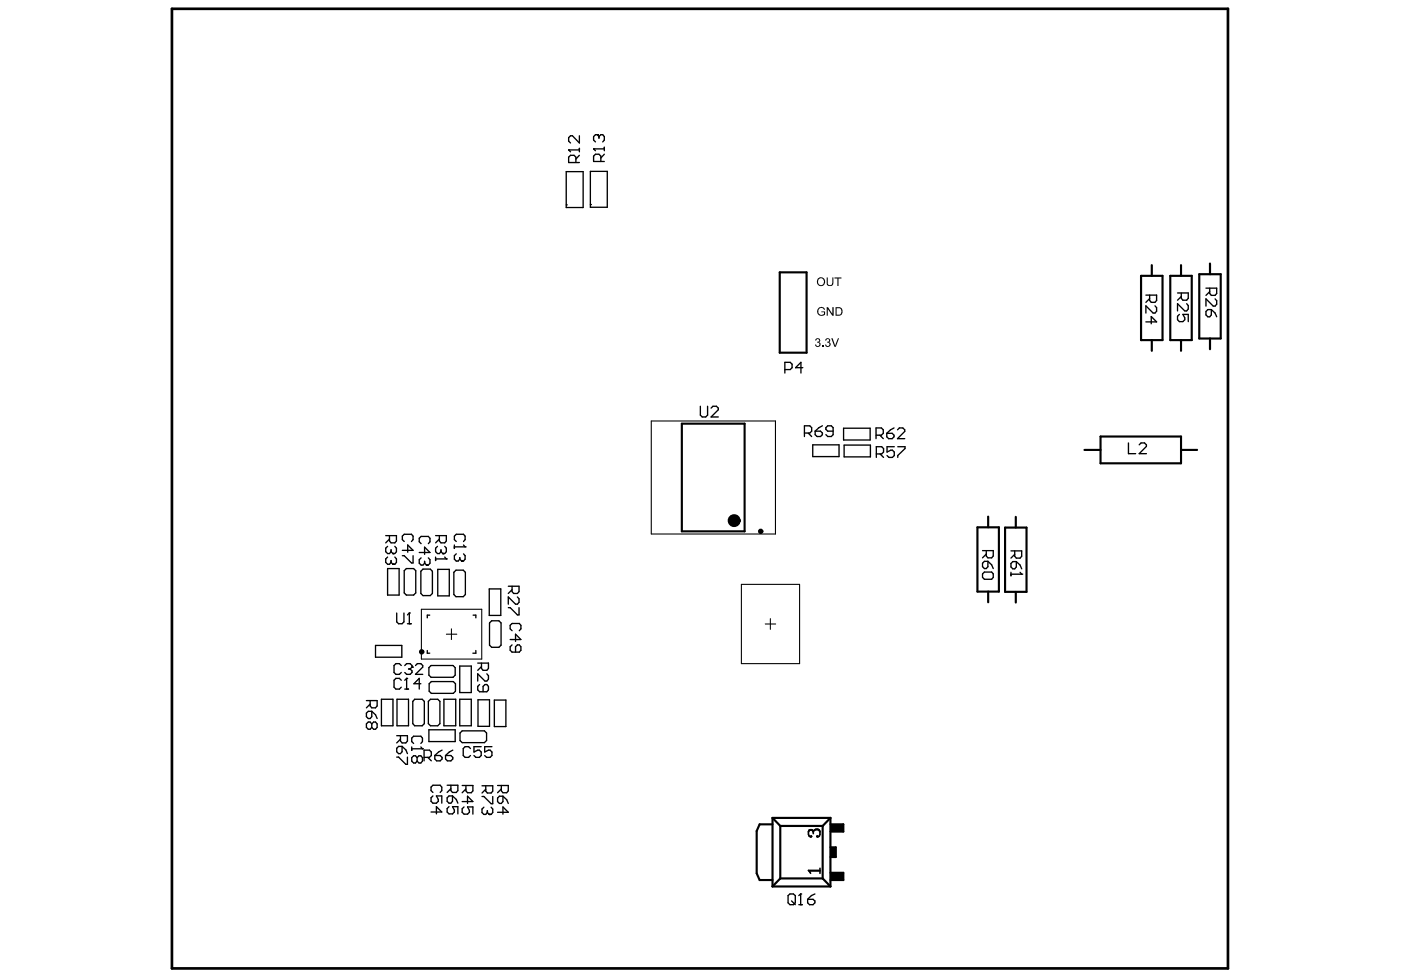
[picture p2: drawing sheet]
<svg xmlns="http://www.w3.org/2000/svg" width="289mm" height="202mm" viewBox="0 0 289 202" stroke-linecap="round" stroke-linejoin="round" font-family="sans-serif">
<g fill="none" stroke="#000" stroke-width=".44">
<path d="M160.8 56.2h5.5v16.5h-5.5zM235.3 56.9h4.4v13.3h-4.4zM237.5 54.7v2.2M241.3 56.9h4.5v13.3h-4.5zM243.6 54.7v2.2M247.3 56.6h4.4v13.2h-4.4zM249.5 54.4v2.2M237.5 70.2v2.2M243.6 70.2v2.2M249.5 69.8v2.2M140.6 87.4h13v22.2h-13zM223.6 92.8h3.4"/>
<path d="M227 90h16.6v5.6h-16.6zM243.6 92.8h3.3M201.6 108.8h4.4v13.2h-4.4zM203.8 106.6v2.2M207.3 108.8h4.4v13.3h-4.4zM209.5 106.6v2.2M203.8 122v2.2M209.5 122.1v2.2M159.3 170h-2.6l-.7 1.4v8.7l.7 1.4h2.6M159.3 168.7v14.1M159.3 168.7h12M159.3 168.7l1.6 1.7"/>
<path d="M160.9 170.4v10.8M160.9 170.4h8.8M169.7 170.4v10.8M171.3 174.8h1.1v2h-1.1M171.3 168.7l-1.6 1.7M171.3 170h2.6v1.5h-2.6M171.3 168.7v14.1M159.3 182.8h12M160.9 181.2h8.8M160.9 181.2l-1.6 1.6M169.7 181.2l1.6 1.6M171.3 180h2.6v1.5h-2.6"/>
</g>
<g fill="none" stroke="#000" stroke-width=".28">
<path d="M116.8 35.4h3.5v7.4h-3.5zM117.3 30.9h.1M117.3 30.9l.4 .4M117.3 30.9h2.2M118.8 33.5v-1.1l-.4-.4h-.7l-.4 .4v1.1h2.2M119.5 28v1.5l-1.5-1.5h-.3l-.4 .4v.7l.4 .4M119.5 32l-.7 .8M119.5 30.6v.7M121.8 35.4h3.4v7.4h-3.4zM122.4 30.7h.1M122.4 30.7l.4 .4M122.4 30.7h2.2"/>
<path d="M123.2 27.8h.1M123.2 27.8h-.4l-.4 .4v.7l.4 .4M123.2 27.8l.3 .4M123.5 28.2l.4-.4h.4l.3 .4v.7l-.3 .4M123.5 28.2v.3M123.9 33.3v-1.1l-.4-.4h-.7l-.4 .4v1.1h2.2M124.6 31.8l-.7 .8M124.6 30.4v.7M116.8 42.3h.1M121.8 42.2h.1M248.7 59.4h2.2v1.1l-.3 .4h-.8l-.3-.4v-1.1M161.9 76.2h1.1l.4-.4v-.7l-.4-.4h-1.1v2.2"/>
<path d="M165.6 75.8h-1.5l1.1-1.1v2.2M236.3 60.9h2.2v1.1l-.3 .4h-.8l-.3-.4v-1.1M236.3 66.4h2.2l-1.1-1.1v1.5M237.1 61.6l-.8 .8M238.2 63.1l.3 .4v.7l-.3 .4h-.4l-1.5-1.5v1.5M242.8 60.4h2.3v1.1l-.4 .4h-.8l-.3-.4v-1.1M243.2 64.9l-.4 .3v.8l.4 .3h.7l.4-.3v-.4l-.4-.7h1.2v1.4M243.6 61.1l-.8 .8M244.7 62.6l.4 .4v.7l-.4 .4h-.4l-1.5-1.5v1.5M248.7 64.2l.4-.3h.7v1.1l-.3 .3h-.4l-.4-.3zM249.5 60.2l-.8 .7M249.8 63.9l.8 .7 .3 .7"/>
<path d="M250.6 61.6l.3 .4v.8l-.3 .3h-.4l-1.5-1.5v1.5M144.4 83.8v1.8l.4 .4h.7l.4-.4v-1.8M146.6 84.2l.4-.4h.8l.3 .4v.3l-1.5 1.5h1.5M165.9 89.3h1.1l.4-.4v-.7l-.4-.4h-1.1v2.2M166.7 89.3l.7 .7M167.6 91.8h5.4v2.4h-5.4zM168.1 88.9h1.1l.4 .4v.4l-.4 .3h-.7l-.4-.3zM169.6 87.8l-.7 .4-.8 .7M171.8 88.9h-1.1l-.4-.4v-.3l.4-.4h.7l.4 .4v1.5l-.4 .3h-.7l-.4-.3M174 88.3h5.4v2.5h-5.4zM174.1 91.8h5.4v2.4h-5.4zM180.7 89.8h1.1l.4-.4v-.7l-.4-.4h-1.1v2.2"/>
<path d="M180.7 93.6h1.1l.4-.4v-.7l-.4-.4h-1.1v2.2M181.4 89.8l.8 .7M181.5 93.6l.7 .7M182.9 89.4h1.1l.4 .4v.3l-.4 .4h-.7l-.4-.4zM184.4 88.3l-.7 .4-.8 .7M184.4 92.1h-1.5v1.1l.8-.3h.3l.4 .3v.8l-.4 .3h-.7l-.4-.3M185.1 88.7l.4-.4h.7l.4 .4v.3l-1.5 1.5h1.5M185.1 92.1h1.5v.4l-1.5 1.5v.3M232.7 91.4v2.2h1.5M234.9 91.8l.4-.4h.7l.4 .4v.3l-1.5 1.5h1.5M79.5 110.5h2.3v1.1l-.4 .4h-.7l-.4-.4v-1.1M79.9 117.3h2.4v5.4h-2.4z"/>
<path d="M79.9 112.7l-.4 .4v.7l.4 .4h.4l.4-.4M79.9 114.9l-.4 .4v.7l.4 .4h.4l.4-.4M80.3 111.2l-.8 .8M80.7 113.8l.3 .4M80.7 113.4v.4M80.7 115.6v.4M80.7 116l.3 .4M81 114.2h.1M81 116.4h.1M81.4 112.7l.4 .4v.7l-.4 .4h-.4M81.4 114.9l.4 .4v.7l-.4 .4h-.4M83 114.6h.4l1.5 1.5h.3v-1.5"/>
<path d="M83 113.5h2.2l-1.1-1.1v1.5M83.4 117.7l.4-.4h1.5l.4 .4v4.6l-.4 .4h-1.5l-.4-.4zM83.4 111.7l-.4-.4v-.7l.4-.4h1.5l.3 .4v.7l-.3 .4M86.5 114h2.2l-1.1-1.1v1.4M86.8 117.8l.4-.4h1.5l.5 .4v4.6l-.5 .5h-1.5l-.4-.5zM86.8 112.1l-.3-.3v-.8l.3-.4h1.5l.4 .4v.8l-.4 .3M86.8 115.1l-.3 .4v.7l.3 .4h.4l.4-.4M87.6 115.8v.4M87.6 116.2l.4 .4M88 116.6h.1M88.3 115.1l.4 .4v.7l-.4 .4h-.3M89.8 110.5h2.2v1.1l-.3 .4h-.8l-.3-.4v-1.1"/>
<path d="M89.8 114.9v.7M89.8 115.3h2.2M90.2 112.7l-.4 .4v.7l.4 .4h.4l.3-.4M90.3 117.4h2.4v5.5h-2.4zM90.6 111.2l-.8 .8M90.9 113.8l.4 .4M90.9 113.4v.4M91.3 114.2h.1M91.7 112.7l.3 .4v.7l-.3 .4h-.4M91.7 114.9l.3 .4M92 115.3h.1M93.6 118l.4-.4h1.5l.5 .4v4.6l-.5 .5h-1.5l-.4-.5z"/>
<path d="M93.7 112.4v.7M93.7 112.8h2.2M94.1 111.7l-.4-.4v-.7l.4-.4h1.5l.3 .4v.7l-.3 .4M94.1 114.2l-.4 .4v.7l.4 .4h.4l.3-.4M94.8 115v.3M94.8 115.3l.4 .4M95.2 115.7h.1M95.6 114.2l.3 .4v.7l-.3 .4h-.4M95.6 112.4l.3 .4M95.9 112.8h.1M202.6 116.2l.4-.4h.7v1.1l-.3 .4h-.4l-.4-.4zM202.6 113.6h2.2v1.1l-.3 .4h-.8l-.3-.4v-1.1"/>
<path d="M202.6 118.4l.4-.4h1.5l.3 .4v.7l-.3 .4h-1.5l-.4-.4zM203.4 114.3l-.8 .8M203.7 115.8l.8 .7 .3 .8M208.5 113.6h2.2v1.1l-.3 .4h-.8l-.3-.4v-1.1M208.5 116.2l.4-.4h.7v1.1l-.3 .4h-.4l-.4-.4zM208.5 118v.8M208.5 118.4h2.2M209.3 114.3l-.8 .8M209.6 115.8l.8 .8 .3 .7M210.4 118l.3 .4M210.7 118.4h.1M77.4 133.1h5.5v2.5h-5.5z"/>
<path d="M81.8 126.4v1.9l.4 .4h.7l.4-.4v-1.9M82.8 137.3l-.4-.4h-.8l-.3 .4v1.4l.3 .4h.8l.4-.4M83.5 137.3l.4-.4h.7l.4 .4v.3M83.9 139.9h.1M83.9 139.9v2.2M83.9 139.9l-.4 .4M84 128.7h.8M84.2 138h.4M84.4 126.4h.1M84.4 126.4v2.3M84.4 126.4l-.4 .4M84.6 138l.4 .4v.3l-.4 .4h-.7l-.4-.4"/>
<path d="M85 137.6h.1M85 137.6l-.4 .4M85.7 137.3l.4-.4h.7l.4 .4v.3l-1.5 1.5h1.5M88.1 134.2v.5h.5M88.5 137.7l.4-.4h4.5l.5 .4v1.6l-.5 .4h-4.5l-.4-.4zM88.6 126.9h-.5v.5M94.8 137.4h2.4v5.5h-2.4zM97.6 126.9h.5v.5M98.1 134.2v.5h-.6M98.5 136.8h2.2v1.1l-.3 .4h-.8l-.3-.4v-1.1M99.3 137.5l-.8 .8M100.4 139l.3 .4v.7l-.3 .4h-.4l-1.5-1.5v1.5"/>
<path d="M100.9 121.5h2.4v5.4h-2.4zM101 128.5l.4-.5h1.5l.4 .5v4.6l-.4 .4h-1.5l-.4-.4zM104.8 120.9h2.2v1.1l-.3 .4h-.8l-.3-.4v-1.1M104.8 125.3h.4l1.5 1.5h.3v-1.5M105.2 131.9h2.2l-1.1-1.1v1.5M105.6 130.1l-.4-.4v-.7l.4-.4h1.5l.3 .4v.7l-.3 .4M105.6 133l-.4 .4v.7l.4 .4h1.5l.3-.4v-.7l-.3-.4h-.4l-.4 .4v1.1M105.6 121.6l-.8 .8M106.7 123.1l.3 .4v.7l-.3 .4h-.4l-1.5-1.5v1.5M75.6 144.5h2.2v1.1l-.4 .4h-.7l-.4-.4v-1.1M75.6 147.1l.3-.4h.8v1.1l-.4 .4h-.4l-.3-.4zM76.3 145.2l-.7 .8"/>
<path d="M76.7 149.3l.4-.4h.3l.4 .4v.7l-.4 .4h-.3l-.4-.4M76.7 146.7l.7 .7 .4 .8M76.7 149.3l-.4-.4h-.4l-.3 .4v.7l.3 .4h.4l.4-.4M76.7 149.3v.7M78.7 144.2h2.3v5.5h-2.3zM81.8 151.7h2.2v1.2l-.3 .3h-.8l-.3-.3v-1.2M81.8 156.2h.4l1.5 1.5h.3v-1.5M81.8 154.3l.4-.3h.7v1.1l-.3 .3h-.4l-.4-.3zM81.9 144.2h2.3v5.5h-2.3zM82.6 152.5l-.8 .7M82.8 140.3l-.4-.4h-.8l-.3 .4v1.4l.3 .4h.8l.4-.4M82.9 154l.8 .7 .3 .7"/>
<path d="M83.5 142.1h.7M84.9 154.1v.7M84.9 154.5h2.2M85.3 153.3l-.4-.3v-.8l.4-.3h1.5l.3 .3v.8l-.3 .3M85.5 144.2h1.6l.4 .5v4.6l-.4 .4h-1.6l-.4-.4v-4.6zM86 156.3l.4-.4h.4l.3 .4v.7l-.3 .4h-.4l-.4-.4M86 156.3l-.3-.4h-.4l-.4 .4v.7l.4 .4h.4l.3-.4M86 156.3v.7M86.8 141h-1.4l1.1-1.1v2.2M86.8 154.1l.3 .4M87.1 154.5h.1M87.5 156.2h1.1l.3-.4v-.7l-.3-.4h-1.1v2.2"/>
<path d="M88.2 156.2l.7 .7M88.3 144.7l.5-.5h1.5l.4 .5v4.6l-.4 .4h-1.5l-.5-.4zM88.5 150.5h5.4v2.5h-5.4zM88.5 141l.4-.4h4.6l.4 .4v1.6l-.4 .4h-4.6l-.4-.4zM89.7 155.8h1.1l.4 .4v.4l-.4 .3h-.7l-.4-.3zM91.2 154.7l-.8 .4-.7 .7M91.5 144.2h2.5v5.5h-2.5zM91.9 155.8h1.1l.4 .4v.4l-.4 .3h-.7l-.4-.3zM93.4 154.7l-.7 .4-.8 .7M94.8 144.2h2.4v5.5h-2.4zM94.9 151.2l.4-.4h4.6l.4 .4v1.5l-.4 .5h-4.6l-.4-.5zM97 154.4l-.4-.4h-.7l-.4 .4v1.4l.4 .4h.7l.4-.4"/>
<path d="M98.6 144.3h2.4v5.5h-2.4zM98.9 141.2l-.4 .4v.7l.4 .4h1.5l.3-.4v-.7l-.3-.4h-.4l-.4 .4v1.1M99.2 154h-1.5v1.1l.8-.4h.4l.3 .4v.7l-.3 .4h-.8l-.4-.4M101.5 154h-1.5v1.1l.7-.4h.4l.4 .4v.7l-.4 .4h-.8l-.3-.4M101.9 144.4h2.4v5.5h-2.4zM88.9 167.5h2.2l-1.1-1.1v1.5M89.3 163.5l-.4-.4v-.7l.4-.4h1.5l.3 .4v.7l-.3 .4M89.3 164.2l-.4 .4v.7l.4 .4h.7l.4-.4v-.4l-.4-.7h1.1v1.5M92.2 162h2.2v1.1l-.3 .4h-.8l-.3-.4v-1.1M92.2 164.6l.4-.4h.7v1.1l-.3 .4h-.4l-.4-.4zM92.6 166.4l-.4 .4v.7l.4 .4h.7l.4-.4v-.4l-.4-.7h1.1v1.5M93 162.7l-.8 .8"/>
<path d="M93.3 164.2l.8 .7 .3 .8M95.3 162h2.2v1.1l-.3 .4h-.8l-.3-.4v-1.1M95.3 165.3h2.2l-1.1-1.1v1.5M95.7 166.4l-.4 .4v.7l.4 .4h.7l.4-.4v-.3l-.4-.8h1.1v1.5M96.1 162.7l-.8 .8M99.4 162.1h2.2v1.1l-.3 .4h-.8l-.3-.4v-1.1M99.4 164.3h.4l1.5 1.5h.3v-1.5M99.8 166.5l-.4 .4v.7l.4 .4h.4l.3-.4M100.2 162.8l-.8 .8M100.5 167.6l.4 .4M100.5 167.2v.4M100.9 168h.1"/>
<path d="M101.3 166.5l.3 .4v.7l-.3 .4h-.4M102.6 162h2.2v1.1l-.3 .4h-.8l-.3-.4v-1.1M102.6 164.6l.4-.4h.7v1.1l-.3 .4h-.4l-.4-.4zM102.6 167.5h2.2l-1.1-1.1v1.5M103.4 162.7l-.8 .8M103.7 164.2l.8 .8 .3 .7M162.5 184.7l.4-.3h.7l.4 .3v1.5l-.4 .4h-.7l-.4-.4zM163.2 185.8l.8 .8M164.7 186.6h.8M165.1 184.4h.1M165.1 184.4v2.2M165.1 184.4l-.4 .3"/>
<path d="M166.6 185.5h1.1l.4 .3v.4l-.4 .4h-.8l-.3-.4zM168.1 184.4l-.8 .3-.7 .8"/>
</g>
<g fill="#000">
<path d="M171.3 174.8h1.1v2h-1.1z" fill-rule="evenodd"/>
<path d="M171.3 170h2.6v1.5h-2.6z" fill-rule="evenodd"/>
<path d="M171.3 180h2.6v1.5h-2.6z" fill-rule="evenodd"/>
</g>
<g fill="#000">
<path d="M170.5 57.2h.2v1a.49 .49 0 0 0 .5 .6 .49 .49 0 0 0 .4-.6v-1h.3v1.2a.68 .68 0 0 1-.9 .6 .54 .54 0 0 1-.5-.8zM172.1 57.2h1.4v.2h-.6v1.6h-.2v-1.6h-.6zM168.2 70l.2-.2a.46 .46 0 0 1 .7 .1 .46 .46 0 0 1-.2 .7 .53 .53 0 0 1 .1 .9 .53 .53 0 0 1-.8-.2l-.1-.2 .2-.1a.37 .37 0 0 0 .4 .4 .37 .37 0 0 0 .3-.5 .37 .37 0 0 0-.5-.2v-.2a.28 .28 0 0 0 .4-.3 .28 .28 0 0 0-.3-.3 .28 .28 0 0 0-.3 .4l-.2-.1zM168.6 63.7l.4-.3h.5a.57 .57 0 0 1 .7 .5h-.3l-.1-.2a.7 .7 0 0 0-.9 .1 .7 .7 0 0 0 0 1 .7 .7 0 0 0 .9 .1l.1-.5h-.5v-.2h.8v.7l-.4 .2h-.4a.91 .91 0 0 1-.8-1.4zM169.6 71.3h.2v.2h-.2zM170.3 69.9a.48 .48 0 0 1 .7 0 .48 .48 0 0 1 0 .7 .55 .55 0 0 1 0 .9 .55 .55 0 0 1-.8-.4l.2-.1a.35 .35 0 0 0 .4 .4 .35 .35 0 0 0 .3-.5 .35 .35 0 0 0-.5-.2v-.2a.3 .3 0 0 0 .4-.3 .3 .3 0 0 0-.4-.3 .3 .3 0 0 0-.2 .4l-.2-.1zM170.5 63.4h.3l.8 1.3v-1.3h.3v1.7h-.3l-.9-1.4v1.4h-.2zM171.4 69.8h.3l.5 1.5 .6-1.5h.2l-.6 1.7h-.3z"/>
<path d="M168.7 57.4l.7-.2 .4 .1 .3 .4-.1 1-.2 .2-.5 .1a.92 .92 0 0 1-.8-.6 .92 .92 0 0 1 .2-1zM168.8 57.6l-.1 .3 .1 .7a.67 .67 0 0 0 1 0 .67 .67 0 0 0 0-.9 .57 .57 0 0 0-1-.1z"/>
<path d="M172.3 63.4h.6a.89 .89 0 0 1 .8 .8 .89 .89 0 0 1-.8 .9h-.6zM172.5 63.6v1.3h.4a.7 .7 0 0 0 .6-.4 .7 .7 0 0 0-.1-.8l-.2-.1z"/>
</g>
<path d="M166.7 171.6l.1 .8 .4 .2 .2-.1-.1-.1-.1 .1M166.7 171.6l.1-.4 .3-.1 .5 .1 .1 .4M166.7 171.6l.4-.4h.3l.3 .4M166.8 179.6h2.3M167.7 171.6v.4M167.7 171.6a.71 .71 0 0 1 .7-.6 .71 .71 0 0 1 .7 .6M167.9 171.2a.75 .75 0 0 1 1.2 .4M169.1 179.5h-2.4l.5 .6M169.1 171.6l-.1 .8-.3 .2-.3-.1 .1-.1 .2 .1M169.1 179.1v1" fill="none" stroke="#000" stroke-width=".33"/>
<g fill="none" stroke="#000" stroke-width=".55">
<path d="M35.5 1.8h217.7v198h-217.7z"/>
<circle cx="156.9" cy="109.6" r=".28"/>
<circle cx="87" cy="134.5" r=".28"/>
</g>
<circle cx="151.4" cy="107.4" r=".66" fill="none" stroke="#000" stroke-width="1.3"/>
<path d="M134.3 86.8h25.6v23.3h-25.6zM86.9 125.7h12.4v10.2h-12.4zM92 130.8h2.2M93.1 129.7v2.2M152.9 120.5h12v16.4h-12zM157.8 128.7h2.2M158.9 127.6v2.2" fill="none" stroke="#000" stroke-width=".22"/>
</svg>
